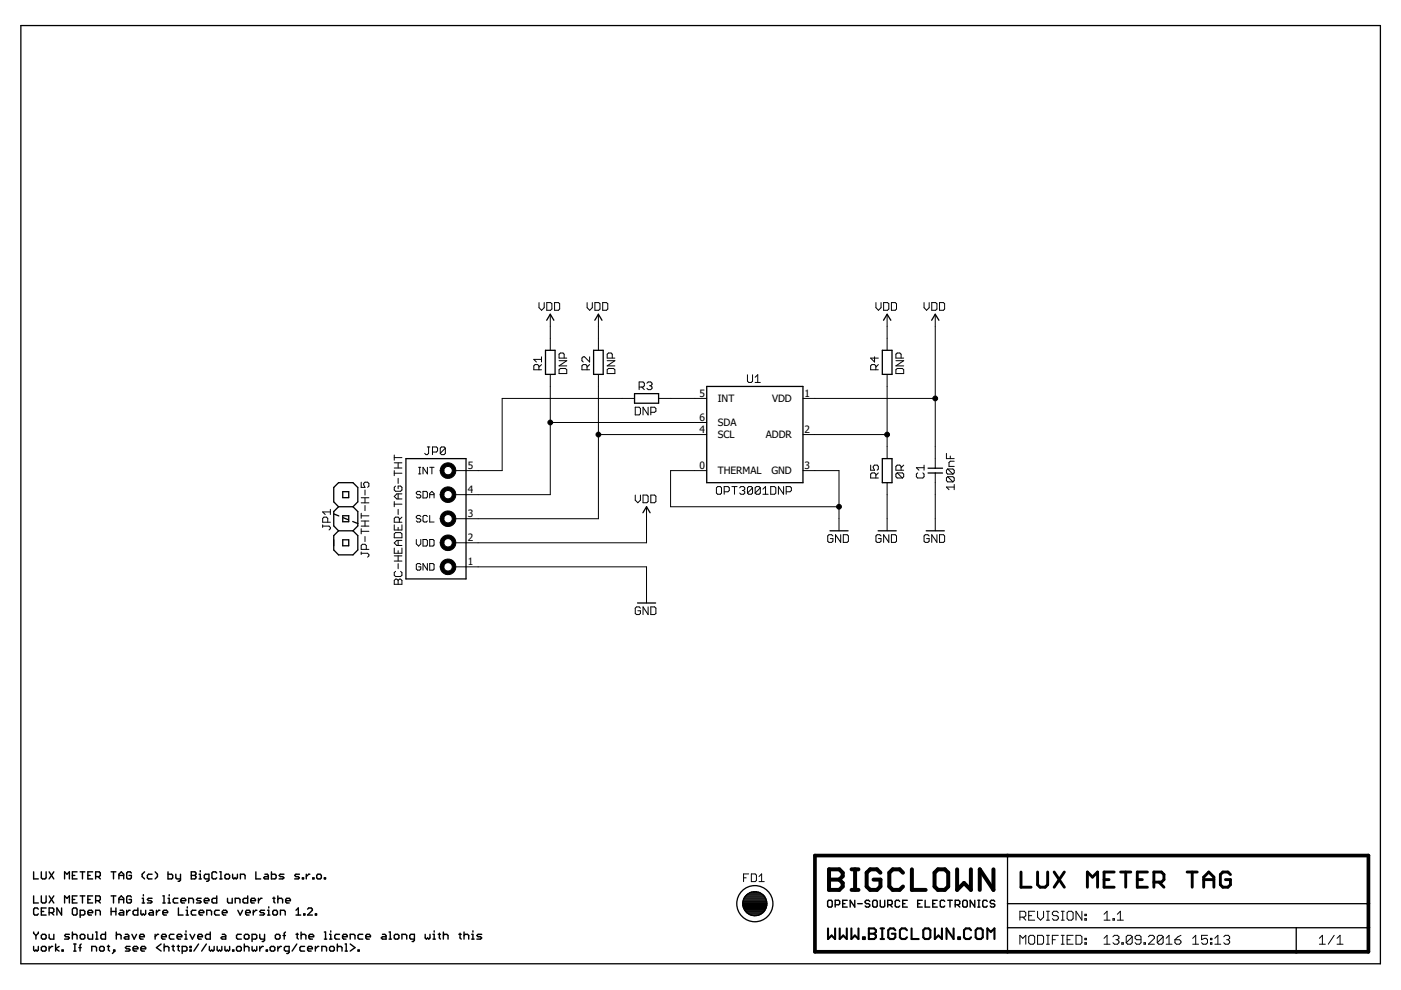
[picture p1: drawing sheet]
<svg xmlns="http://www.w3.org/2000/svg" width="297mm" height="210mm" viewBox="0 0 297 210" stroke-linecap="round" stroke-linejoin="round" font-family="sans-serif">
<defs><g id="words">
<g font-size="2.2">
<text x="148.3" y="84.1">5</text>
<text x="148.3" y="89.2">6</text>
<text x="152.2" y="85.2">INT</text>
<text x="163.7" y="85.2">VDD</text>
<text x="170.6" y="84.1">1</text>
<text x="148.3" y="91.8">4</text>
<text x="152.2" y="92.9">SCL</text>
<text x="152.2" y="90.3">SDA</text>
<text x="162.3" y="92.9">ADDR</text>
<text x="170.6" y="91.8">2</text>
<text x="99.2" y="99.4">5</text>
<text x="148.3" y="99.4">0</text>
<text x="152.2" y="100.5">THERMAL</text>
<text x="163.6" y="100.5">GND</text>
<text x="170.6" y="99.4">3</text>
<text x="99.2" y="104.5">4</text>
<text x="99.2" y="109.6">3</text>
<text x="99.2" y="119.8">1</text>
<text x="99.2" y="114.7">2</text>
</g>
</g></defs>
<g fill="none" stroke="#000" stroke-width=".3">
<path d="M7.1 184.8v1.6h1M7.1 189.9v1.6h1M7.1 197.6v.3l.5 .5M7.6 198.4v.7M8.1 192.8l-.2-.3h-.5l-.3 .3v1l.3 .2h.5l.2-.2M8.1 197.6v.3l-.5 .5M8.8 184.8v1.3l.2 .3h.5l.3-.3v-1.3M8.8 189.9v1.3l.2 .3h.5l.3-.3v-1.3M8.8 198.4l.2-.3h.5l.3 .3v.5l-.3 .2h-.5l-.2-.2zM8.8 193.3h.5M9.8 192.5h-1v1.5h1M10.4 184.8l1 1.6"/>
<path d="M10.4 189.9l1 1.6M10.4 193.5h.8l.2-.2v-.5l-.2-.3h-.8v1.5M10.4 198.1v.8l.3 .2h.7v-1M10.9 193.5l.5 .5M11.4 184.8l-1 1.6M11.4 189.9l-1 1.6M13.1 192.5v1.5l-1-1.5v1.5M13.7 186.4v-1.6l.5 .6 .5-.6v1.6M13.7 191.5v-1.6l.5 .6 .5-.6v1.6M14.7 198.1h-.8l-.2 .3 .2 .2h.6l.2 .3-.2 .2h-.8M15.3 197.6v1.5M15.3 185.6h.6"/>
<path d="M15.3 190.7h.6M15.3 198.4l.3-.3h.5l.2 .3v.7M15.6 192.5h.5l.2 .3v1l-.2 .2h-.5l-.3-.2v-1zM16.3 184.8h-1v1.6h1M16.3 189.9h-1v1.6h1M17 184.8h1M17 189.9h1M17 194h.7l.3-.2v-.5l-.3-.3h-.7v1.5M17 198.4l.3-.3h.4l.3 .3v.5l-.3 .2h-.4l-.3-.2zM17.5 184.8v1.6M17.5 189.9v1.6M18.6 185.6h.5"/>
<path d="M18.6 193.5h1v-.2l-.2-.3h-.5l-.3 .3v.5l.3 .2h.5M18.6 198.1v.8l.3 .2h.7v-1M18.6 190.7h.5M19.6 184.8h-1v1.6h1M19.6 189.9h-1v1.6h1M20.3 185.9h.7l.3-.3v-.5l-.3-.3h-.7v1.6M20.3 191h.7l.3-.3v-.5l-.3-.3h-.7v1.6M20.3 194v-1h.7l.3 .3v.7M20.3 199.1h.5M20.3 197.6h.2v1.5M20.8 185.9l.5 .5M20.8 191l.5 .5"/>
<path d="M22.4 197.6v1.5h-.8l-.2-.2v-.5l.2-.3h.8M23.6 184.8h1M23.6 189.9h1M23.6 193.3h1M23.6 192.5v1.5M24.1 184.8v1.6M24.1 189.9v1.6M24.6 192.5v1.5M24.7 198.4l.2-.3h.5l.3 .3v.7M24.7 197.6v1.5M25.2 185.6h1M25.2 186.4v-1l.5-.6 .5 .6v1"/>
<path d="M25.2 191.5v-1l.5-.6 .5 .6v1M25.2 190.7h1M25.5 193h.5l.2 .3v.7h-.7l-.3-.2 .3-.3h.7M26.6 198.1h.5l.2 .3v.7h-.7l-.3-.2 .3-.3h.7M26.9 193v1M27.6 193h-.3l-.4 .5M27.9 185.1l-.3-.3h-.5l-.2 .3v1l.2 .3h.5l.3-.3v-.5h-.6M27.9 190.2l-.3-.3h-.5l-.2 .3v1l.2 .3h.5l.3-.3v-.5h-.6M28 198.1l.4 1 .6-1M29.2 192.5v1.5h-.7l-.3-.2v-.5l.3-.3h.7M29.6 198.6h1v-.2l-.2-.3h-.6l-.2 .3v.5l.2 .2h.6M29.9 193v.8l.2 .2 .3-.2 .2 .2 .3-.2v-.8"/>
<path d="M30.1 191.5h.5M30.1 190.5h.3v1M30.4 189.7v.2M30.6 184.8l-.5 .6v.5l.5 .5M31.8 193h.5l.2 .3v.7h-.7l-.3-.2 .3-.3h.7M32.2 185.4h-.7l-.3 .2v.5l.3 .3h.7M32.2 190.5h-.7l-.3 .2 .3 .3h.5l.2 .2-.2 .3h-.8M32.9 184.8l.5 .6v.5l-.5 .5M32.9 198.1v1M33.2 193v1M33.6 198.1h-.2l-.5 .5M33.9 193h-.2l-.5 .5"/>
<path d="M34.2 198.6h1.1v-.2l-.3-.3h-.5l-.3 .3v.5l.3 .2h.5M34.5 191.5h.5M34.5 189.9h.3v1.6M34.5 193.5h1v-.2l-.2-.3h-.5l-.3 .3v.5l.3 .2h.5M35.6 184.8v1.6h.8l.2-.3v-.5l-.2-.2h-.8M35.6 191.5h.5M35.6 190.5h.3v1M35.9 189.7v.2M36.9 198.1h-.7l-.3 .3v.5l.3 .2h.7M37.3 185.4v.7l.2 .3h.8M37.5 198.6h1v-.2l-.2-.3h-.5l-.3 .3v.5l.3 .2h.5M37.7 190.5h-.7l-.3 .2v.5l.3 .3h.7"/>
<path d="M37.8 192.5v1.5h1M38.3 185.4v1.2l-.3 .3h-.2M38.4 191h1v-.3l-.3-.2h-.5l-.2 .2v.5l.2 .3h.5M39.2 199.1h.5M39.2 198.1h.2v1M39.4 197.4v.2M39.5 194h.5M39.5 193h.2v1M39.7 192.3v.2M40 191.5v-1h.8l.2 .2v.8M40.3 198.1l.5 1 .5-1M40.6 184.8h.7l.3 .3-.3 .5 .3 .5-.3 .3h-.7z"/>
<path d="M40.6 185.6h.7M41.6 193h-.8l-.2 .3v.5l.2 .2h.8M41.9 198.6h1v-.2l-.2-.3h-.5l-.3 .3v.5l.3 .2h.5M42.2 186.4h.5M42.2 185.4h.3v1M42.2 193.5h1v-.2l-.3-.3h-.4l-.3 .3v.5l.3 .2h.4M42.5 184.6v.2M42.7 190.5h-.8l-.2 .2 .2 .3h.5l.3 .2-.3 .3h-.7M43.3 191h1v-.3l-.3-.2h-.5l-.2 .2v.5l.2 .3h.5M43.8 194v-1h.8l.3 .3v.7M44.3 186.4h-.8l-.2-.3v-.5l.2-.2h.8v1.2l-.3 .3h-.2M44.6 197.6v1.5h-.8l-.2-.2v-.5l.2-.3h.8"/>
<path d="M46 185.1l-.3-.3h-.5l-.3 .3v1l.3 .3h.5l.3-.3M46 189.9v1.6h-.8l-.3-.3v-.5l.3-.2h.8M46.5 193h-.8l-.2 .3v.5l.2 .2h.8M46.6 186.4h.5M46.6 184.8h.2v1.6M47.1 198.1h.5l.3 .3v.7h-.8l-.2-.2 .2-.3h.8M47.1 193.5h1v-.2l-.2-.3h-.5l-.3 .3v.5l.3 .2h.5M47.7 185.6l.2-.2h.5l.3 .2v.5l-.3 .3h-.5l-.2-.3zM48.2 190.5v.7l.3 .3h.7v-1M49.3 185.4v.7l.3 .3 .2-.3 .3 .3 .2-.3v-.7M49.9 191.5v-1h.7l.3 .2v.8M50.4 193l.5 1 .5-1"/>
<path d="M51 186.4v-1h.7l.3 .2v.8M51.2 198.1h-.8l-.3 .3v.5l.3 .2h.8M51.8 198.4l.2-.3h.5l.3 .3v.5l-.3 .2h-.5l-.2-.2zM52.1 193.5h1v-.2l-.3-.3h-.5l-.2 .3v.5l.2 .2h.5M52.5 189.9v1.6h-.7l-.3-.3v-.5l.3-.2h.7M53.2 191h1v-.3l-.3-.2h-.5l-.2 .2v.5l.2 .3h.5M53.4 199.1h.8l.2-.2v-.5l-.2-.3h-.8v1.5M53.7 193v1M54.3 184.8v1.6h1M54.5 193h-.3l-.5 .5M54.8 190.5v1M55.1 198.1v.8l.2 .2h.8"/>
<path d="M55.6 190.5h-.3l-.5 .5M56.1 193h-.8l-.2 .3 .2 .2h.5l.3 .3-.3 .2h-.7M56.1 198.1v1.3l-.3 .2h-.2M56.2 185.4h.5l.2 .2v.8h-.7l-.3-.3 .3-.2h.7M56.7 194h.5M56.7 193h.3v1M57 192.3v.2M57.6 184.8v1.6h.7l.2-.3v-.5l-.2-.2h-.7M57.8 190.5h.5M57.8 193.3l.3-.3h.5l.2 .3v.5l-.2 .2h-.5l-.3-.2zM58.1 190.2v1l.2 .3M58.6 198.1h.5l.3 .3v.5l-.3 .2h-.5l-.2-.2v-.5z"/>
<path d="M58.9 190.7l.3-.2h.5l.2 .2v.8M58.9 189.9v1.6M59.5 194v-1h.7l.3 .3v.7M60 198.4h.5M60.2 185.4h-.8l-.2 .2 .2 .3h.5l.3 .2-.3 .3h-.7M60.5 197.6l-.2 .3v1.2M60.6 191h1v-.3l-.3-.2h-.5l-.2 .2v.5l.2 .3h.5M62.8 194h1M62.8 193l.4-.5v1.5M62.8 198.1h.4M63 197.9v1l.2 .2M63.5 185.4h-.8l-.2 .2 .2 .3h.5l.3 .2-.3 .3h-.7"/>
<path d="M63.8 198.4l.3-.3h.5l.3 .3v.7M63.8 197.6v1.5M64.1 186.1h.3v.3h-.3zM64.4 193.8h.2v.2h-.2zM64.9 185.4v1M65.2 192.8l.3-.3h.5l.2 .3v.2l-1 1h1M65.5 198.6h1v-.2l-.2-.3h-.6l-.2 .3v.5l.2 .2h.6M65.7 185.4h-.3l-.5 .5M66.3 186.1h.3v.3h-.3zM66.9 193.8h.2v.2h-.2zM67.1 185.6l.3-.2h.5l.2 .2v.5l-.2 .3h-.5l-.3-.3zM68.8 186.1h.2v.3h-.2z"/>
<path d="M68.8 197.6h.2v1.5M68.8 199.1h.5M69.9 199.1h.5M69.9 198.1h.2v1M70.1 197.4v.2M72 198.1h-.8l-.2 .3v.5l.2 .2h.8M72.6 198.6h1v-.2l-.2-.3h-.5l-.3 .3v.5l.3 .2h.5M74.3 199.1v-1h.7l.3 .3v.7M76.9 198.1h-.7l-.3 .3v.5l.3 .2h.7M77.6 198.6h.9v-.2l-.2-.3h-.5l-.2 .3v.5l.2 .2h.5M81.1 198.1h.5l.3 .3v.7h-.8l-.3-.2 .3-.3h.8M82.5 199.1h.5"/>
<path d="M82.5 197.6h.2v1.5M83.8 198.1h.5l.3 .3v.5l-.3 .2h-.5l-.2-.2v-.5zM85.2 199.1v-1h.8l.2 .3v.7M87.9 199.1h-.8l-.2-.2v-.5l.2-.3h.8v1.3l-.3 .2h-.2M90.1 198.1v.8l.3 .2 .3-.2 .2 .2 .3-.2v-.8M91.8 199.1h.5M91.8 198.1h.3v1M92.1 197.4v.2M92.9 198.1h.5M93.2 197.9v1l.2 .2M94 198.4l.2-.3h.5l.3 .3v.7M94 197.6v1.5"/>
<path d="M97.3 198.1h.5M97.5 197.9v1l.3 .2M98.4 198.4l.2-.3h.5l.3 .3v.7M98.4 197.6v1.5M100 199.1h.5M100 198.1h.3v1M100.3 197.4v.2M102.1 198.1h-.7l-.3 .3 .3 .2h.5l.2 .3-.2 .2h-.8M175.5 191.1l.2-.2h.5l.2 .2v1l-.2 .2h-.5l-.2-.2zM177.1 191.8h.7l.2-.2v-.5l-.2-.2h-.7v1.4M178.7 191.6h.5M179.6 190.9h-.9v1.4h.9"/>
<path d="M181.2 190.9v1.4l-.9-1.4v1.4M181.8 191.6h1M184.4 191.1l-.3-.2h-.4l-.3 .2v.3l.3 .2h.4l.3 .2v.3l-.3 .2h-.4l-.3-.2M185 191.1l.3-.2h.5l.2 .2v1l-.2 .2h-.5l-.3-.2zM186.6 190.9v1.2l.3 .2h.4l.3-.2v-1.2M188.2 191.8h.7l.3-.2v-.5l-.3-.2h-.7v1.4M188.7 191.8l.5 .5M190.8 191.1l-.3-.2h-.5l-.2 .2v1l.2 .2h.5l.3-.2M191.4 191.6h.5M192.4 190.9h-1v1.4h1M194.6 191.6h.5M195.5 190.9h-.9v1.4h.9"/>
<path d="M196.2 190.9v1.4h.9M197.8 191.6h.4M198.7 190.9h-.9v1.4h.9M200.3 191.1l-.2-.2h-.5l-.3 .2v1l.3 .2h.5l.2-.2M200.9 190.9h1M201.4 190.9v1.4M202.5 191.8h.7l.3-.2v-.5l-.3-.2h-.7v1.4M203 191.8l.5 .5M204.1 191.1l.3-.2h.4l.3 .2v1l-.3 .2h-.4l-.3-.2zM206.7 190.9v1.4l-1-1.4v1.4M207.3 190.9h.5M207.3 192.3h.5"/>
<path d="M207.5 190.9v1.4M209.3 191.1l-.2-.2h-.5l-.2 .2v1l.2 .2h.5l.2-.2M210.9 191.1l-.2-.2h-.5l-.2 .2v.3l.2 .2h.5l.2 .2v.3l-.2 .2h-.5l-.2-.2M7.1 200.7v.7l.3 .3 .2-.3 .3 .3 .2-.3v-.7M8.8 200.9l.2-.2h.5l.3 .2v.5l-.3 .3h-.5l-.2-.3zM10.4 200.7v1M11.2 200.7h-.3l-.5 .5M11.8 200.2v1.5M12.5 200.7l-.7 .5 .7 .5M13.1 201.4h.3v.3h-.3zM15.6 201.7h.5M15.6 200.2h.5"/>
<path d="M15.9 200.2v1.5M16.7 200.9h.5M17.2 200.2l-.2 .2v1.3M19.5 201.7v-1h.7l.3 .2v.8M21.1 200.9l.3-.2h.4l.3 .2v.5l-.3 .3h-.4l-.3-.3zM22.8 200.7h.4M23 200.4v1l.2 .3M24.1 201.4h.2v.3h-.2zM24.3 201.7l-.5 .5M27.6 200.7h-.8l-.2 .2 .2 .3h.5l.3 .2-.3 .3h-.7M28.2 201.2h1v-.3l-.2-.2h-.5l-.3 .2v.5l.3 .3h.5M29.9 201.2h1v-.3l-.3-.2h-.5l-.2 .2v.5l.2 .3h.5"/>
<path d="M34.2 200.2l-1 .7 1 .8M34.8 200.9l.3-.2h.5l.2 .2v.8M34.8 200.2v1.5M36.4 200.7h.6M36.7 200.4v1l.3 .3M37.5 200.7h.5M37.8 200.4v1l.2 .3M38.6 201.7h.8l.2-.3v-.5l-.2-.2h-.8v1.5M40.3 200.7h.2v.2h-.2zM40.3 201.4h.2v.3h-.2zM42.1 200.2l-1 1.5M43.8 200.2l-1 1.5"/>
<path d="M44.4 200.7v.7l.2 .3 .3-.3 .2 .3 .3-.3v-.7M46 200.7v.7l.3 .3 .2-.3 .3 .3 .2-.3v-.7M47.7 200.7v.7l.2 .3 .3-.3 .2 .3 .3-.3v-.7M49.3 201.4h.3v.3h-.3zM50.1 200.9l.3-.2h.5l.3 .2v.5l-.3 .3h-.5l-.3-.3zM51.8 200.9l.2-.2h.5l.3 .2v.8M51.8 200.2v1.5M53.4 200.7v.7l.3 .3 .2-.3 .3 .3 .2-.3v-.7M55.1 200.7v1M55.8 200.7h-.2l-.5 .5M56.5 201.4h.2v.3h-.2zM57.3 200.9l.2-.2h.5l.3 .2v.5l-.3 .3h-.5l-.2-.3z"/>
<path d="M58.9 200.7v1M59.7 200.7h-.3l-.5 .5M61.3 201.7h-.8l-.2-.3v-.5l.2-.2h.8v1.2l-.3 .3h-.2M62.9 200.2l-1 1.5M64.6 200.7h-.8l-.2 .2v.5l.2 .3h.8M65.2 201.2h1v-.3l-.2-.2h-.5l-.3 .2v.5l.3 .3h.5M66.9 200.7v1M67.6 200.7h-.2l-.5 .5M68.2 201.7v-1h.8l.2 .2v.8M69.9 200.9l.2-.2h.5l.3 .2v.5l-.3 .3h-.5l-.2-.3zM71.5 200.9l.3-.2h.5l.2 .2v.8M71.5 200.2v1.5"/>
<path d="M73.2 201.7h.5M73.2 200.2h.2v1.5M74.3 200.2l1 .7-1 .8M75.9 201.4h.3v.3h-.3z"/>
</g>
<g fill="none" stroke="#000" stroke-width=".21">
<path d="M114.3 78.4v-.8l-.3-.3h-.5l-.3 .3v.8h1.6M114.3 64.2v1l.5 .6 .6-.6v-1M114.8 77.3l-.5 .6M114.8 76.2h-1.6l.5 .6M114.8 75.6v1.2M115.9 64.2h.8l.3 .2v1.1l-.3 .3h-.8zM116.7 79.4v25.5h-20.4M116.7 66.6v7.7M117.6 64.2h.8l.3 .2v1.1l-.3 .3h-.8zM118.5 78.4l.3-.3h1.1l.3 .3v.8h-1.7zM118.5 76.5h1.7l-1.7 1.1h1.7M119.6 75.9v-.8l-.2-.3h-.6l-.3 .3v.8h1.7"/>
<path d="M124.5 78.4v-.8l-.3-.3h-.5l-.3 .3v.8h1.6M124.5 64.2v1l.5 .6 .6-.6v-1M125 75.6v1.2l-1.1-1.2h-.2l-.3 .3v.6l.3 .3M125 77.3l-.5 .6M126.1 64.2h.8l.3 .2v1.1l-.3 .3h-.8zM126.9 79.4v30.6h-30.6M126.9 66.6v7.7M127.8 64.2h.8l.3 .2v1.1l-.3 .3h-.8zM128.7 78.4l.3-.3h1.1l.3 .3v.8h-1.7zM128.7 76.5h1.7l-1.7 1.1h1.7M129.8 75.9v-.8l-.2-.3h-.6l-.3 .3v.8h1.7M158.5 79.5v1.3l.2 .3h.6l.3-.3v-1.3"/>
<path d="M160.1 80l.6-.5v1.6M185.4 75.6v1.2l-.8-.9h1.6M185.7 78.4v-.8l-.3-.3h-.5l-.3 .3v.8h1.6M185.7 64.2v1l.5 .6 .6-.6v-1M186.2 77.3l-.5 .6M187.3 64.2h.9l.2 .2v1.1l-.2 .3h-.9zM188.1 66.6v7.7M188.1 79.4v17.8M189 64.2h.8l.3 .2v1.1l-.3 .3h-.8zM189.9 78.4l.3-.3h1.1l.3 .3v.8h-1.7zM189.9 76.5h1.7l-1.7 1.1h1.7M191.1 75.9v-.8l-.3-.3h-.6l-.3 .3v.8h1.7"/>
<path d="M195.9 64.2v1l.5 .6 .6-.6v-1M197.5 64.2h.9l.2 .2v1.1l-.2 .3h-.9zM198.3 66.6v32.7M199.2 64.2h.8l.3 .2v1.1l-.3 .3h-.8zM83.6 96.5v1.1M83.6 99.8v1.1M83.6 99.2h1.6M83.6 98.1h1.6M83.6 97h1.6M84.4 98.1v1.1M88.8 99.1h.4M89 99.1v1.4"/>
<path d="M90.6 94.8h.5M90.6 99.1v1.4l-.9-1.4v1.4M90.9 94.8v1.3l-.3 .3h-.3l-.3-.3M91.1 99.1h.9M91.6 99.1v1.4M91.7 95.8h.8l.3-.2v-.6l-.3-.2h-.8v1.6M94.4 95v1.1l-.3 .3h-.5l-.3-.3M94.4 95l-.3-.2h-.5l-.3 .2v1.1M94.4 95l-1.1 1.1M116.7 89.6h33.1M126.9 92.1h22.9M134.5 84.5h-28v15.3h-10.2"/>
<path d="M134.7 86.3h.8l.3 .3v1.1l-.3 .3h-.8zM135.5 82.1h.8l.3-.3v-.5l-.3-.3h-.8v1.6M136.1 82.1l.5 .5M137.2 81.3l.2-.3h.6l.2 .3v.2l-.2 .3M137.4 86.3v1.7l-1.1-1.7v1.7M137.7 81.8h.3M138 81.8l.2 .3v.2l-.2 .3h-.6l-.2-.3M138 87.4h.8l.3-.2v-.6l-.3-.3h-.8v1.7M139.6 84.5h10.2M149.8 99.8h-7.6v7.6h35.7M160.1 81.1h1.1M170.2 99.8h7.7v12.7"/>
<path d="M170.2 84.5h28.1M170.2 92.1h17.9M184.6 98.6v1.1h.8l-.3-.5v-.3l.3-.3h.6l.2 .3v.5l-.2 .3M191.1 99.7v-.8l-.3-.3h-.6l-.3 .3v.8h1.7M191.6 98.6l-.5 .6M195.9 98.6v1.1M195.9 99.2h-1.6l.5 .5M200.7 96.1v1.1h1.6M200.9 99.4h1.1l.3 .3v.5l-.3 .3M200.9 99.4l-.2 .3v.5l.2 .3h1.1M200.9 99.4l1.1 1.1M201.5 96.7v.5"/>
<path d="M202.3 97.8h-.8l-.3 .3v.8h1.1M68.4 111.5h1.4l.2 .3v.3l-.2 .3M68.4 111.3v.5M69.5 110.7v-.8l-.3-.3h-.5l-.3 .3v.8h1.6M70 108v1.1M70 108.5h-1.6l.6 .6M76.6 106.6h1.6M76.6 117.3h1.3l.3 .3v.3l-.3 .2M76.6 102.2v1.1h.8l-.3-.5v-.3l.3-.3h.5l.3 .3v.6l-.3 .2M76.6 108.8v1.1M76.6 112.1v1.1M76.6 117v.6"/>
<path d="M76.6 112.6h1.6M76.6 111.5h1.6M76.6 110.5h1.6M76.6 109.4h1.6M76.6 105.5h1.6M77.4 103.9v1.1M77.4 105.5v1.1M77.4 107.2v1.1M77.4 110.5v1M77.4 113.7v1.1M77.7 116.5v-.8l-.3-.3h-.6l-.2 .3v.8h1.6M83.6 106.3v1.1"/>
<path d="M83.6 111.3v1.1h1.6v-1.1M83.6 116.2v1.1h1.6v-1.1M83.6 119h1.6M83.6 117.9h1.6M83.6 106.9h1.6M83.6 100.3h1.6M83.9 103.1l-.3 .2v.6l.3 .3h1l.3-.3v-.6l-.3-.2h-.5v.5M83.9 112.9h1l.3 .3v.8h-1.6v-.8zM84.4 101.4v1.1M84.4 104.7v1.1M84.4 108v1.1M84.4 111.8v.6"/>
<path d="M84.4 114.6v1.1M84.4 116.8v.5M84.4 117.9v1.1M84.4 119.5v1.1M84.7 110.7v-.8l-.3-.3h-.5l-.3 .3v.8h1.6M85.2 114.6h-1.1l-.5 .5 .5 .6h1.1M85.2 109.6l-.5 .6M85.2 104.7h-1.1l-.5 .6 .5 .5h1.1M88.3 114.4v.9l.5 .5 .4-.5v-.9M88.8 100.5h.4M89.2 109.5l-.2-.2h-.5l-.2 .2v.2l.2 .3h.5l.2 .2-.2 .5h-.5l-.2-.3M89.2 104.4l-.2-.2h-.5l-.2 .2v.2l.2 .3h.5l.2 .2-.2 .5h-.5l-.2-.3"/>
<path d="M89.2 119.7l-.2-.2h-.5l-.2 .2v.9l.2 .3h.5l.2-.3v-.4h-.4M89.7 104.2h.7l.2 .2v.9l-.2 .3h-.7zM89.7 114.4h.7l.2 .2v.9l-.2 .3h-.7zM90.6 109.5l-.2-.2h-.5l-.2 .2v.9l.2 .3h.5l.2-.3M90.6 119.5v1.4l-.9-1.4v1.4M91.1 104.9h.9M91.1 105.6v-1l.5-.4 .4 .4v1M91.1 109.3v1.4h.9M91.1 114.4h.7l.2 .2v.9l-.2 .3h-.7zM91.1 119.5h.7l.2 .2v.9l-.2 .3h-.7zM134.7 105v1l.5 .6 .6-.6v-1M136.3 105h.9l.2 .2v1.1l-.2 .3h-.9z"/>
<path d="M137.1 107.4v7.7h-40.8M138 105h.8l.3 .2v1.1l-.3 .3h-.8zM152.2 103.2h.5l.3 .2v1.1l-.3 .3h-.5l-.3-.3v-1.1zM153.5 104.3h.8l.3-.3v-.6l-.3-.2h-.8v1.6M155.2 103.2h1.1M155.7 103.2v1.6M156.8 103.4l.3-.2h.5l.3 .2v.3l-.3 .3M157.4 104h.2M157.6 104l.3 .3v.2l-.3 .3h-.5l-.3-.3M159.6 103.4l-.3-.2h-.6l-.2 .2v1.1M159.6 103.4v1.1l-.3 .3h-.6l-.2-.3M159.6 103.4l-1.1 1.1"/>
<path d="M161.2 103.4l-.3-.2h-.5l-.3 .2v1.1M161.2 103.4v1.1l-.3 .3h-.5l-.3-.3M161.2 103.4l-1.1 1.1M161.8 104.8h1.1M161.8 103.7l.5-.5v1.6M163.4 103.2h.8l.3 .2v1.1l-.3 .3h-.8zM166.1 103.2v1.6l-1.1-1.6v1.6M166.7 104.3h.8l.3-.3v-.6l-.3-.2h-.8v1.6M176.6 113.6l-.3-.2h-.5l-.3 .2v1.1l.3 .3h.5l.3-.3v-.5h-.6M178.2 113.4v1.6l-1.1-1.6v1.6M178.8 113.4h.8l.3 .2v1.1l-.3 .3h-.8zM185.7 101.3v-.8l-.3-.2h-.5l-.3 .2v.8h1.6"/>
<path d="M186.2 100.3l-.5 .5M186.8 113.6l-.3-.2h-.5l-.3 .2v1.1l.3 .3h.5l.3-.3v-.5h-.6M188.1 102.3v10.2M188.4 113.4v1.6l-1.1-1.6v1.6M189 113.4h.8l.3 .2v1.1l-.3 .3h-.8zM190.2 100.3h1.1l.3 .2v.6l-.3 .2M190.2 100.3l-.3 .2v.6l.3 .2h1.1M190.2 100.3l1.1 1M194.6 100.3l-.3 .2v.6l.3 .2h1.1l.2-.2v-.6l-.2-.2M197 113.6l-.3-.2h-.5l-.3 .2v1.1l.3 .3h.5l.3-.3v-.5h-.6M198.3 100.3v12.2M198.6 113.4v1.6l-1.1-1.6v1.6"/>
<path d="M199.2 113.4h.8l.3 .2v1.1l-.3 .3h-.8zM200.9 101.1h1.1l.3 .2v.6l-.3 .3M200.9 101.1l-.2 .2v.6l.2 .3h1.1M200.9 101.1l1.1 1.1M202.3 103.3h-1.6l.5 .5M202.3 102.7v1.1M83.6 123.1l.3-.3h.2l.3 .3 .3-.3h.2l.3 .3v.8h-1.6zM83.9 121.1l-.3 .3v.6l.3 .2h1l.3-.2v-.6l-.3-.3M84.4 123.1v.8M96.3 120.2h40.8v7.6M135.8 128.9l-.3-.2h-.5l-.3 .2v1.1l.3 .3h.5l.3-.3v-.5h-.6M137.4 128.7v1.6l-1.1-1.6v1.6"/>
<path d="M138 128.7h.8l.3 .2v1.1l-.3 .3h-.8zM157.6 186.1h.6M158.7 185.3h-1.1v1.6M159.3 185.3h.8l.3 .3v1.1l-.3 .2h-.8zM160.9 186.9h1.1M160.9 185.8l.6-.5v1.6M216.2 194.5h1l.3-.4v-.6l-.3-.3h-1v1.9M216.9 194.5l.6 .6M218.1 194.1h.6M218.4 198.3h.7l.3 .3v1.3l-.3 .3h-.7l-.3-.3v-1.3zM219.4 193.2h-1.3v1.9h1.3M220 193.2v1.3l.6 .6 .7-.6v-1.3"/>
<path d="M220 198.3h.9l.4 .3v1.3l-.4 .3h-.9zM221.9 193.2h.6M221.9 195.1h.6M221.9 198.3h.6M222.2 193.2v1.9M222.2 198.3v1.9M223.1 199.2h.7M224.4 193.5l-.3-.3h-.7l-.3 .3v.3l.3 .3h.7l.3 .4v.3l-.3 .3h-.7l-.3-.3M224.4 198.3h-1.3v1.9M225 193.2h.6M225 195.1h.6M225 198.3h.6"/>
<path d="M225.3 193.2v1.9M225.3 198.3v1.9M226.3 199.2h.6M226.6 193.2h.6l.3 .3v1.3l-.3 .3h-.6l-.3-.3v-1.3zM227.5 198.3h-1.2v1.9h1.2M228.1 198.3h1l.3 .3v1.3l-.3 .3h-1zM229.4 193.2v1.9l-1.3-1.9v1.9M230 194.8h.3v.3h-.3zM230 193.8h.3v.3h-.3zM230 198.9h.3v.3h-.3zM230 199.9h.3v.3h-.3zM234.1 195.1h1.3"/>
<path d="M234.1 198.9l.6-.6v1.9M234.1 193.8l.6-.6v1.9M236 194.8h.3v.3h-.3zM236 198.6l.3-.3h.6l.3 .3v.3l-.3 .3M236.6 199.2h.3M236.9 195.1h1.3M236.9 193.8l.6-.6v1.9M236.9 199.2l.3 .4v.3l-.3 .3h-.6l-.3-.3M237.8 199.9h.4v.3h-.4zM240.1 198.6l-.4-.3h-.6l-.3 .3v1.3M240.1 198.6v1.3l-.4 .3h-.6l-.3-.3M240.1 198.6l-1.3 1.3"/>
<path d="M241.9 199.2h-.9l-.3-.3v-.3l.3-.3h.6l.3 .3v1.3l-.3 .3h-.6l-.3-.3M242.5 199.9h.4v.3h-.4zM243.5 198.6l.3-.3h.6l.4 .3v.3l-1.3 1.3h1.3M246.6 198.6l-.3-.3h-.6l-.3 .3v1.3M246.6 198.6v1.3l-.3 .3h-.6l-.3-.3M246.6 198.6l-1.2 1.3M247.2 198.9l.7-.6v1.9M249.1 199.2h1l.3 .4v.3l-.3 .3h-.7l-.3-.3zM250.4 198.3l-.7 .3-.6 .6M252.9 198.9l.6-.6v1.9M256 198.3h-1.2v.9l.6-.3h.3l.3 .3v.7l-.3 .3h-.6l-.3-.3M256.6 199.9h.3v.3h-.3z"/>
<path d="M256.6 198.9h.3v.3h-.3zM257.6 198.9l.6-.6v1.9M259.5 198.6l.3-.3h.6l.3 .3v.3l-.3 .3M260.1 199.2h.3M260.4 199.2l.3 .4v.3l-.3 .3h-.6l-.3-.3M279.7 198.9l.7-.6v1.9M282.9 198.3l-1.3 1.9M283.5 198.9l.6-.6v1.9M216.2 200.2v-1.9l.7 .6 .6-.6v1.9M221.9 200.2h.6M225 200.2h.6M234.1 200.2h1.3"/>
<path d="M247.2 200.2h1.3M252.9 200.2h1.2M257.6 200.2h1.2M279.7 200.2h1.3M283.5 200.2h1.3"/>
</g>
<g fill="none" stroke="#000" stroke-width=".28">
<path d="M4.4 5.4h288.3v198.9h-288.3zM115.7 74.3h2v5.1h-2zM115.9 67.9l.8-1.3 .7 1.3M125.9 74.3h2v5.1h-2zM126.1 67.9l.8-1.3 .7 1.3M187.1 74.3h2v5.1h-2zM187.3 67.9l.8-1.3 .8 1.3M197.5 67.9l.8-1.3 .8 1.3M86.1 97.2h12.7v25.5h-12.7zM134.5 83.5h5.1v2h-5.1zM149.8 81.9h20.4v20.4h-20.4zM187.1 97.2h2v5.1h-2z"/>
<path d="M196.8 99.3h3M70.8 109l1 .4M71.8 112.5h3M71.8 107.4l-1-1v-3l1-1.1h3l1.1 1.1v3l-1.1 1M71.8 107.4l-1 1.1v3l1 1M71.8 112.5l-1 1.1v3l1 1h3l1.1-1v-3l-1.1-1.1M71.8 107.4h3M72.7 104.2h1.2v1.3h-1.2zM72.7 109.3h1.2v1.3h-1.2zM72.7 114.4h1.2v1.3h-1.2zM72.8 109.8l1.1 .4M74.8 110.6l1.1 .4"/>
<path d="M74.8 107.4l1.1 1.1v3l-1.1 1M136.3 108.7l.8-1.3 .7 1.3M176 112.5h3.8M186.2 112.5h3.8M196.4 112.5h3.8M196.8 100.3h3M135.2 127.8h3.8M157.5 191.5h5.1M157.5 191.7h5.1M157.5 191.3h5.1M157.5 192h5.1M157.5 191.1h5"/>
<path d="M157.6 192.2h4.9M157.6 190.9a2.55 2.55 0 0 0 1.9 3.2 2.55 2.55 0 0 0 3.1-2.1M157.6 190.9h4.9M157.6 192.4h4.9M157.7 190.6h4.7M157.7 192.6h4.7M157.8 190.4h4.5M157.8 192.9h4.4M157.9 190.2h4.3M158 193.1h4.1M158.1 190h3.9M158.2 193.3h3.7"/>
<path d="M158.3 189.7h3.5M158.4 193.5h3.3M158.6 189.5h2.9M158.7 193.8h2.7M158.9 189.3h2.2M159 189.3l-.9 .6-.5 1M159.2 194h1.7M159.7 189.1h.7M159.7 189.1l-.7 .2M160.4 189.1a2.49 2.49 0 0 1 2.1 1.8M162.5 190.9l.1 1.1M213.6 181.4v20.4"/>
<path d="M213.6 191.6h76.5M213.6 196.7h76.5M274.8 196.7v5.1"/>
<circle cx="160" cy="191.6" r="3.8"/>
</g>
<g fill="#000" stroke="#000" stroke-width=".21">
<path d="M93.8 98.6a1.66 1.66 0 0 1 2.6 .3 1.66 1.66 0 0 1-1 2.5 1.66 1.66 0 0 1-2.1-1.6h.8a.9 .9 0 0 1 1.3-.8 .9 .9 0 0 1 .1 1.5 .9 .9 0 0 1-1.4-.5v-.2h-.8l.2-.8z" fill-rule="evenodd"/>
<path d="M93.8 103.7a1.66 1.66 0 0 1 2.6 .3 1.66 1.66 0 0 1-1 2.5 1.66 1.66 0 0 1-2.1-1.6h.8a.9 .9 0 0 1 1.3-.8 .9 .9 0 0 1 .1 1.5 .9 .9 0 0 1-1.4-.5v-.2h-.8l.2-.8z" fill-rule="evenodd"/>
<path d="M93.8 108.8a1.66 1.66 0 0 1 2.6 .3 1.66 1.66 0 0 1-1 2.5 1.66 1.66 0 0 1-2.1-1.6h.8a.9 .9 0 0 1 1.3-.8 .9 .9 0 0 1 .1 1.5 .9 .9 0 0 1-1.4-.5v-.2h-.8l.2-.8z" fill-rule="evenodd"/>
<path d="M93.8 113.9a1.66 1.66 0 0 1 2.6 .3 1.66 1.66 0 0 1-1 2.5 1.66 1.66 0 0 1-2.1-1.6h.8a.9 .9 0 0 1 1.3-.8 .9 .9 0 0 1 .1 1.5 .9 .9 0 0 1-1.4-.5v-.2h-.8l.2-.8z" fill-rule="evenodd"/>
<path d="M93.8 119a1.66 1.66 0 0 1 2.6 .3 1.66 1.66 0 0 1-1 2.5 1.66 1.66 0 0 1-2.1-1.6h.8a.9 .9 0 0 1 1.3-.8 .9 .9 0 0 1 .1 1.5 .9 .9 0 0 1-1.4-.5v-.2h-.8l.2-.8z" fill-rule="evenodd"/>
<circle cx="116.7" cy="89.6" r=".51"/>
<circle cx="126.9" cy="92.1" r=".51"/>
<circle cx="188.1" cy="92.1" r=".51"/>
<circle cx="198.3" cy="84.5" r=".51"/>
<circle cx="177.9" cy="107.4" r=".51"/>
</g>
<path d="M172.8 181.4h117.3v20.4h-117.3z" fill="none" stroke="#000" stroke-width=".78"/>
<g fill="none" stroke="#000" stroke-width=".61">
<path d="M216.5 184.9v3.2h2.1M220 184.9v2.7l.5 .5h1.1l.5-.5v-2.7M223.5 184.9l2.2 3.2M225.7 184.9l-2.2 3.2M230.5 188.1v-3.2l1.1 1.1 1.1-1.1v3.2M234.1 186.5h1M236.2 184.9h-2.1v3.2h2.1M237.6 184.9h2.2M238.7 184.9v3.2M241.1 186.5h1.1M243.3 184.9h-2.2v3.2h2.2M244.6 187h1.7l.5-.5v-1.1l-.5-.5h-1.7v3.2"/>
<path d="M245.7 187l1.1 1.1M251.7 184.9h2.1M252.8 184.9v3.2M255.2 186.5h2.2M255.2 188.1v-2.1l1.1-1.1 1.1 1.1v2.1M260.9 185.4l-.6-.5h-1l-.6 .5v2.2l.6 .5h1l.6-.5v-1.1h-1.1"/>
</g>
<path d="M175.8 184.3h2.1l.8 .7v.8l-.8 .7 .8 .7v.8l-.8 .7h-2.1zM175.8 186.5h2.1M180.6 184.3h1.4M180.6 188.7h1.4M181.3 184.3v4.4M186.7 185l-.8-.7h-1.4l-.8 .7v3l.8 .7h1.4l.8-.7v-1.5h-1.5M191.5 185l-.8-.7h-1.4l-.7 .7v3l.7 .7h1.4l.8-.7M193.3 184.3v4.4h3M198.9 184.3h1.4l.7 .7v3l-.7 .7h-1.4l-.8-.7v-3zM202.9 184.3v4.4l1.5-1.5 1.4 1.5v-4.4M210.6 184.3v4.4l-2.9-4.4v4.4" fill="none" stroke="#000" stroke-width=".85"/>
<g fill="none" stroke="#000" stroke-width=".44">
<path d="M175.6 196.8v2.3l.7-.7 .8 .7v-2.3M178 196.8v2.3l.8-.7 .7 .7v-2.3M180.5 196.8v2.3l.8-.7 .7 .7v-2.3M183 198.7h.3v.4h-.3zM184.2 196.8h1.1l.4 .4v.4l-.4 .4 .4 .4v.3l-.4 .4h-1.1zM184.2 198h1.1M186.7 199.1h.7M186.7 196.8h.7M187 196.8v2.3M189.8 197.2l-.3-.4h-.8l-.4 .4v1.5l.4 .4h.8l.3-.4v-.7h-.7M192.3 197.2l-.4-.4h-.7l-.4 .4v1.5l.4 .4h.7l.4-.4M193.3 196.8v2.3h1.5"/>
<path d="M196.1 196.8h.8l.4 .4v1.5l-.4 .4h-.8l-.4-.4v-1.5zM198.2 196.8v2.3l.8-.7 .7 .7v-2.3M202.2 196.8v2.3l-1.5-2.3v2.3M203.2 198.7h.3v.4h-.3zM205.9 197.2l-.4-.4h-.7l-.4 .4v1.5l.4 .4h.7l.4-.4M206.9 197.2l.3-.4h.8l.4 .4v1.5l-.4 .4h-.8l-.3-.4zM209.3 199.1v-2.3l.8 .8 .7-.8v2.3"/>
</g>
<use href="#words"/>
</svg>
